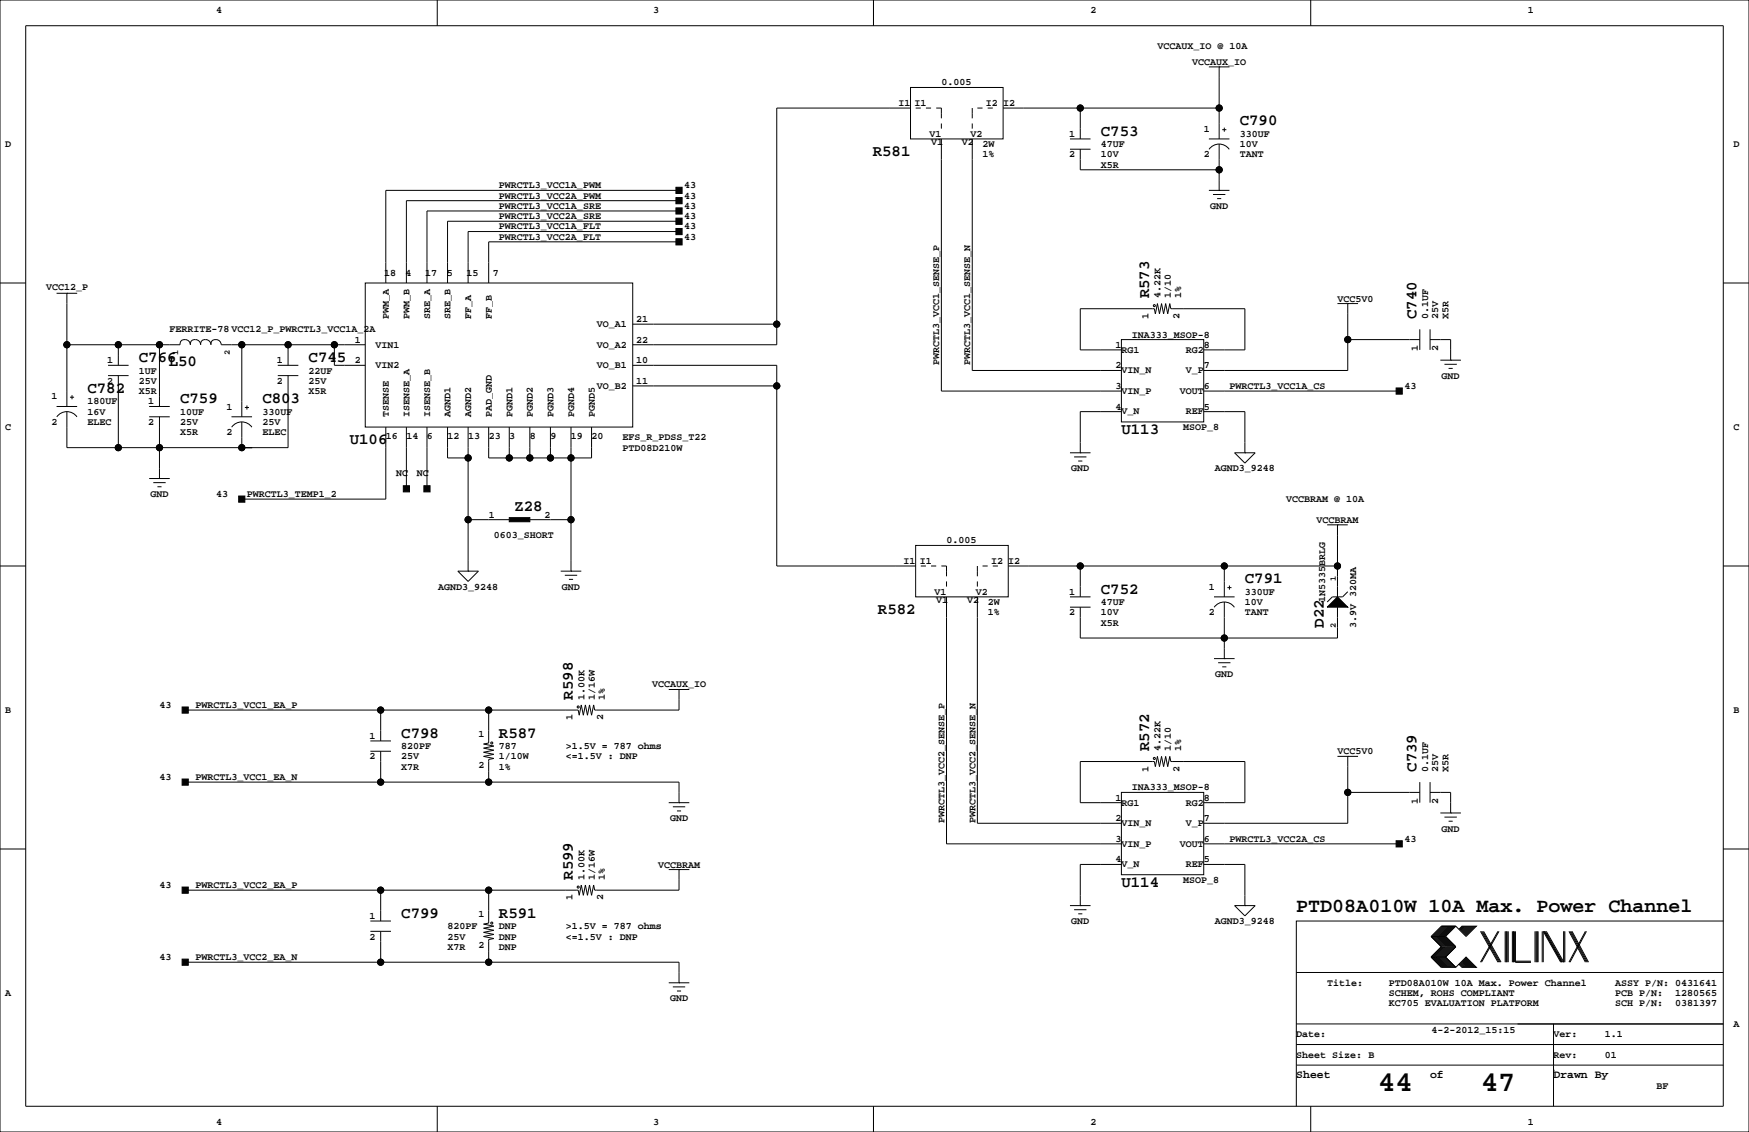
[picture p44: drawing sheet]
<svg xmlns="http://www.w3.org/2000/svg" width="432mm" height="279mm" viewBox="0 0 432 279" stroke-linecap="round" stroke-linejoin="round" font-family="sans-serif">
<defs><g id="words">
<g font-size="7.1">
<text x="340.3" y="269.3">44</text>
<text x="365.7" y="269.3">47</text>
</g>
<text font-size="4.9" x="320" y="225.1">PTD08A010W 10A Max. Power Channel</text>
<g font-size="3.9">
<text x="271.8" y="33.5">C753</text>
<text x="306.1" y="31">C790</text>
<text x="215.5" y="38.6">R581</text>
<text x="283.7" y="73.7" transform="rotate(-90 283.7 73.7)">R573</text>
<text x="349.7" y="78.7" transform="rotate(-90 349.7 78.7)">C740</text>
<text x="34.3" y="89.4">C766</text>
<text x="76.2" y="89.4">C745</text>
<text x="41.7" y="90.4">L50</text>
<text x="21.6" y="97">C782</text>
<text x="44.4" y="99.5">C759</text>
<text x="64.8" y="99.5">C803</text>
<text x="276.9" y="107.2">U113</text>
<text x="86.4" y="109.7">U106</text>
<text x="127" y="126.2">Z28</text>
<text x="307.3" y="144">C791</text>
<text x="271.8" y="146.5">C752</text>
<text x="216.7" y="151.6">R582</text>
<text x="326.9" y="154.9" transform="rotate(-90 326.9 154.9)">D22</text>
<text x="141.4" y="172.7" transform="rotate(-90 141.4 172.7)">R598</text>
<text x="99.1" y="182.1">C798</text>
<text x="123.2" y="182.1">R587</text>
<text x="283.7" y="185.4" transform="rotate(-90 283.7 185.4)">R572</text>
<text x="349.7" y="190.5" transform="rotate(-90 349.7 190.5)">C739</text>
<text x="141.4" y="217.2" transform="rotate(-90 141.4 217.2)">R599</text>
<text x="276.9" y="218.9">U114</text>
<text x="99.1" y="226.5">C799</text>
<text x="123.2" y="226.5">R591</text>
</g>
<g font-size="2.8">
<text x="320" y="266.1">Sheet</text>
<text x="353.1" y="266.1">of</text>
<text x="383.5" y="266.1">Drawn By</text>
</g>
<g font-size="2.5">
<text x="53.3" y="3.3">4</text>
<text x="161.3" y="3.3">3</text>
<text x="269.2" y="3.3">2</text>
<text x="377.2" y="3.3">1</text>
<text x="285.8" y="12.2">VCCAUX_IO @ 10A</text>
<text x="294.3" y="16">VCCAUX_IO</text>
<text x="232.4" y="21.1">0.005</text>
<text x="221.8" y="26.2">I1</text>
<text x="225.8" y="26.1">I1</text>
<text x="243.4" y="26.1">I2</text>
<text x="247.6" y="26.2">I2</text>
<text x="229.4" y="33.7">V1</text>
<text x="229.9" y="35.9">V1</text>
<text x="237.5" y="35.9">V2</text>
<text x="239.6" y="33.7">V2</text>
<text x="263.9" y="33.8">1</text>
<text x="297.2" y="32.5">1</text>
<text x="306.1" y="33.8">330UF</text>
<text x="1.3" y="36.3">D</text>
<text x="242.6" y="38.9">1%</text>
<text x="242.6" y="36.3">2W</text>
<text x="263.9" y="38.9">2</text>
<text x="271.8" y="36.3">47UF</text>
<text x="271.8" y="38.9">10V</text>
<text x="271.8" y="41.4">X5R</text>
<text x="297.2" y="38.9">2</text>
<text x="306.1" y="36.3">10V</text>
<text x="306.1" y="38.9">TANT</text>
<text x="428" y="36.3">D</text>
<text x="123.2" y="46.5">PWRCTL3_VCC1A_PWM</text>
<text x="168.9" y="46.5">43</text>
<text x="123.2" y="51.6">PWRCTL3_VCC1A_SRE</text>
<text x="123.2" y="49">PWRCTL3_VCC2A_PWM</text>
<text x="168.9" y="51.6">43</text>
<text x="168.9" y="49">43</text>
<text x="298.8" y="51.6">GND</text>
<text x="123.2" y="56.6">PWRCTL3_VCC1A_FLT</text>
<text x="123.2" y="59.2">PWRCTL3_VCC2A_FLT</text>
<text x="123.2" y="54.1">PWRCTL3_VCC2A_SRE</text>
<text x="168.9" y="56.6">43</text>
<text x="168.9" y="59.2">43</text>
<text x="168.9" y="54.1">43</text>
<text x="11.4" y="71.6">VCC12_P</text>
<text x="94.8" y="68.1">18</text>
<text x="100.1" y="68.1">4</text>
<text x="105" y="68.1">17</text>
<text x="110.3" y="68.1">5</text>
<text x="115.1" y="68.1">15</text>
<text x="121.7" y="68.1">7</text>
<text x="286.5" y="73.7" transform="rotate(-90 286.5 73.7)">4.22K</text>
<text x="289.1" y="73.7" transform="rotate(-90 289.1 73.7)">1/10</text>
<text x="291.6" y="73.7" transform="rotate(-90 291.6 73.7)">1%</text>
<text x="330.2" y="74.4">VCC5V0</text>
<text x="41.8" y="81.9">FERRITE-78 VCC12_P_PWRCTL3_VCC1A_2A</text>
<text x="96" y="78.7" transform="rotate(-90 96 78.7)">PWM_A</text>
<text x="101.1" y="78.7" transform="rotate(-90 101.1 78.7)">PWM_B</text>
<text x="106.2" y="78.7" transform="rotate(-90 106.2 78.7)">SRE_A</text>
<text x="111.3" y="78.7" transform="rotate(-90 111.3 78.7)">SRE_B</text>
<text x="116.3" y="78.7" transform="rotate(-90 116.3 78.7)">FF_A</text>
<text x="121.4" y="78.7" transform="rotate(-90 121.4 78.7)">FF_B</text>
<text x="147.3" y="80.8">VO_A1</text>
<text x="157.1" y="79.5">21</text>
<text x="279.4" y="83.3">INA333_MSOP-8</text>
<text x="283.6" y="78.7" transform="rotate(-90 283.6 78.7)">1</text>
<text x="291.2" y="78.7" transform="rotate(-90 291.2 78.7)">2</text>
<text x="352.6" y="78.7" transform="rotate(-90 352.6 78.7)">0.1UF</text>
<text x="355.1" y="78.7" transform="rotate(-90 355.1 78.7)">25V</text>
<text x="357.6" y="78.7" transform="rotate(-90 357.6 78.7)">X5R</text>
<text x="26.5" y="89.7">1</text>
<text x="68.4" y="89.7">1</text>
<text x="87.6" y="89.7">2</text>
<text x="87.6" y="84.6">1</text>
<text x="92.7" y="85.9">VIN1</text>
<text x="147.3" y="85.9">VO_A2</text>
<text x="157.1" y="89.7">10</text>
<text x="157.1" y="84.6">22</text>
<text x="275.4" y="85.9">1</text>
<text x="276.9" y="87.1">RG1</text>
<text x="292.7" y="87.1">RG2</text>
<text x="297.2" y="85.9">8</text>
<text x="350" y="86.6" transform="rotate(-90 350 86.6)">1</text>
<text x="355.1" y="86.6" transform="rotate(-90 355.1 86.6)">2</text>
<text x="26.5" y="94.7">2</text>
<text x="34.3" y="94.7">25V</text>
<text x="34.3" y="92.2">1UF</text>
<text x="68.4" y="94.7">2</text>
<text x="76.2" y="92.2">22UF</text>
<text x="76.2" y="94.7">25V</text>
<text x="92.7" y="90.9">VIN2</text>
<text x="147.3" y="90.9">VO_B1</text>
<text x="157.1" y="94.7">11</text>
<text x="231.9" y="90.2" transform="rotate(-90 231.9 90.2)">PWRCTL3_VCC1_SENSE_P</text>
<text x="239.5" y="90.2" transform="rotate(-90 239.5 90.2)">PWRCTL3_VCC1_SENSE_N</text>
<text x="275.4" y="90.9">2</text>
<text x="276.9" y="92.1">VIN_N</text>
<text x="292.7" y="92.1">V_P</text>
<text x="297.2" y="90.9">7</text>
<text x="355.9" y="93.5">GND</text>
<text x="12.7" y="98.6">1</text>
<text x="21.6" y="99.8">180UF</text>
<text x="34.3" y="97.3">X5R</text>
<text x="36.6" y="99.8">1</text>
<text x="55.9" y="101.1">1</text>
<text x="76.2" y="97.3">X5R</text>
<text x="147.3" y="96">VO_B2</text>
<text x="275.4" y="101.1">4</text>
<text x="275.4" y="96">3</text>
<text x="276.9" y="97.2">VIN_P</text>
<text x="291.3" y="97.2">VOUT</text>
<text x="297.2" y="101.1">5</text>
<text x="297.2" y="96">6</text>
<text x="303.5" y="96">PWRCTL3_VCC1A_CS</text>
<text x="346.7" y="96">43</text>
<text x="1.3" y="106.2">C</text>
<text x="12.7" y="104.9">2</text>
<text x="21.6" y="102.4">16V</text>
<text x="21.6" y="104.9">ELEC</text>
<text x="36.6" y="104.9">2</text>
<text x="44.4" y="107.4">X5R</text>
<text x="44.4" y="104.9">25V</text>
<text x="44.4" y="102.4">10UF</text>
<text x="55.9" y="107.4">2</text>
<text x="64.8" y="107.4">ELEC</text>
<text x="64.8" y="104.9">25V</text>
<text x="64.8" y="102.4">330UF</text>
<text x="96" y="102.9" transform="rotate(-90 96 102.9)">TSENSE</text>
<text x="101.1" y="102.9" transform="rotate(-90 101.1 102.9)">ISENSE_A</text>
<text x="106.2" y="102.9" transform="rotate(-90 106.2 102.9)">ISENSE_B</text>
<text x="111.3" y="102.9" transform="rotate(-90 111.3 102.9)">AGND1</text>
<text x="116.3" y="102.9" transform="rotate(-90 116.3 102.9)">AGND2</text>
<text x="121.4" y="102.9" transform="rotate(-90 121.4 102.9)">PAD_GND</text>
<text x="126.5" y="102.9" transform="rotate(-90 126.5 102.9)">PGND1</text>
<text x="131.6" y="102.9" transform="rotate(-90 131.6 102.9)">PGND2</text>
<text x="136.7" y="102.9" transform="rotate(-90 136.7 102.9)">PGND3</text>
<text x="141.7" y="102.9" transform="rotate(-90 141.7 102.9)">PGND4</text>
<text x="146.8" y="102.9" transform="rotate(-90 146.8 102.9)">PGND5</text>
<text x="276.9" y="102.3">V_N</text>
<text x="292.1" y="106.2">MSOP_8</text>
<text x="292.7" y="102.3">REF</text>
<text x="428" y="106.2">C</text>
<text x="95.2" y="108.3">16</text>
<text x="100.3" y="108.3">14</text>
<text x="105.4" y="108.3">6</text>
<text x="110.5" y="108.3">12</text>
<text x="115.6" y="108.3">13</text>
<text x="120.6" y="108.3">23</text>
<text x="125.7" y="108.3">3</text>
<text x="130.8" y="108.3">8</text>
<text x="135.9" y="108.3">9</text>
<text x="141" y="108.3">19</text>
<text x="146" y="108.3">20</text>
<text x="153.7" y="108.7">EFS_R_PDSS_T22</text>
<text x="153.7" y="111.3">PTD08D210W</text>
<text x="97.8" y="117.6">NC</text>
<text x="102.9" y="117.6">NC</text>
<text x="264.5" y="116.3">GND</text>
<text x="299.9" y="116.3">AGND3_9248</text>
<text x="37.1" y="122.7">GND</text>
<text x="53.3" y="122.7">43</text>
<text x="61" y="122.7">PWRCTL3_TEMP1_2</text>
<text x="317.5" y="124">VCCBRAM @ 10A</text>
<text x="120.6" y="127.8">1</text>
<text x="134.4" y="127.8">2</text>
<text x="325" y="129">VCCBRAM</text>
<text x="121.9" y="132.8">0603_SHORT</text>
<text x="233.7" y="134.1">0.005</text>
<text x="223.1" y="139.2">I1</text>
<text x="227.1" y="139.1">I1</text>
<text x="244.7" y="139.1">I2</text>
<text x="248.9" y="139.2">I2</text>
<text x="108.2" y="145.5">AGND3_9248</text>
<text x="138.7" y="145.5">GND</text>
<text x="230.7" y="146.7">V1</text>
<text x="231.1" y="148.9">V1</text>
<text x="238.8" y="148.9">V2</text>
<text x="240.9" y="146.7">V2</text>
<text x="243.8" y="149.4">2W</text>
<text x="263.9" y="146.8">1</text>
<text x="271.8" y="149.4">47UF</text>
<text x="298.5" y="145.5">1</text>
<text x="307.3" y="146.8">330UF</text>
<text x="307.3" y="149.4">10V</text>
<text x="327.2" y="148.6" transform="rotate(-90 327.2 148.6)">1N5335BRLG</text>
<text x="243.8" y="151.9">1%</text>
<text x="263.9" y="151.9">2</text>
<text x="271.8" y="151.9">10V</text>
<text x="271.8" y="154.4">X5R</text>
<text x="298.5" y="151.9">2</text>
<text x="307.3" y="151.9">TANT</text>
<text x="334.8" y="154.9" transform="rotate(-90 334.8 154.9)">3.9V 320MA</text>
<text x="300" y="167.1">GND</text>
<text x="144.3" y="172.7" transform="rotate(-90 144.3 172.7)">1.00K</text>
<text x="146.8" y="172.7" transform="rotate(-90 146.8 172.7)">1/16W</text>
<text x="149.4" y="172.7" transform="rotate(-90 149.4 172.7)">1%</text>
<text x="161" y="169.7">VCCAUX_IO</text>
<text x="1.3" y="176">B</text>
<text x="39.4" y="174.8">43</text>
<text x="48.3" y="174.8">PWRCTL3_VCC1_EA_P</text>
<text x="141.3" y="177.8" transform="rotate(-90 141.3 177.8)">1</text>
<text x="148.9" y="177.8" transform="rotate(-90 148.9 177.8)">2</text>
<text x="428" y="176">B</text>
<text x="91.2" y="182.4">1</text>
<text x="99.1" y="184.9">820PF</text>
<text x="118.1" y="182">1</text>
<text x="123.2" y="184.9">787</text>
<text x="139.7" y="184.9">&gt;1.5V = 787 ohms</text>
<text x="286.5" y="185.4" transform="rotate(-90 286.5 185.4)">4.22K</text>
<text x="289.1" y="185.4" transform="rotate(-90 289.1 185.4)">1/10</text>
<text x="291.6" y="185.4" transform="rotate(-90 291.6 185.4)">1%</text>
<text x="91.2" y="187.5">2</text>
<text x="99.1" y="187.5">25V</text>
<text x="99.1" y="190">X7R</text>
<text x="118.1" y="189.6">2</text>
<text x="123.2" y="187.5">1/10W</text>
<text x="123.2" y="190">1%</text>
<text x="139.7" y="187.5">&lt;=1.5V : DNP</text>
<text x="283.6" y="190.5" transform="rotate(-90 283.6 190.5)">1</text>
<text x="291.2" y="190.5" transform="rotate(-90 291.2 190.5)">2</text>
<text x="330.2" y="186.2">VCC5V0</text>
<text x="352.6" y="190.5" transform="rotate(-90 352.6 190.5)">0.1UF</text>
<text x="355.1" y="190.5" transform="rotate(-90 355.1 190.5)">25V</text>
<text x="357.6" y="190.5" transform="rotate(-90 357.6 190.5)">X5R</text>
<text x="39.4" y="192.5">43</text>
<text x="48.3" y="192.5">PWRCTL3_VCC1_EA_N</text>
<text x="275.4" y="197.6">1</text>
<text x="279.4" y="195.1">INA333_MSOP-8</text>
<text x="297.2" y="197.6">8</text>
<text x="165.4" y="202.7">GND</text>
<text x="233.2" y="203.2" transform="rotate(-90 233.2 203.2)">PWRCTL3_VCC2_SENSE_P</text>
<text x="240.8" y="203.2" transform="rotate(-90 240.8 203.2)">PWRCTL3_VCC2_SENSE_N</text>
<text x="275.4" y="202.7">2</text>
<text x="276.9" y="198.8">RG1</text>
<text x="276.9" y="203.9">VIN_N</text>
<text x="292.7" y="198.8">RG2</text>
<text x="292.7" y="203.9">V_P</text>
<text x="297.2" y="202.7">7</text>
<text x="350" y="198.3" transform="rotate(-90 350 198.3)">1</text>
<text x="355.1" y="198.3" transform="rotate(-90 355.1 198.3)">2</text>
<text x="275.4" y="207.8">3</text>
<text x="276.9" y="209">VIN_P</text>
<text x="291.3" y="209">VOUT</text>
<text x="297.2" y="207.8">6</text>
<text x="303.5" y="207.8">PWRCTL3_VCC2A_CS</text>
<text x="346.7" y="207.8">43</text>
<text x="355.9" y="205.2">GND</text>
<text x="162.5" y="214.1">VCCBRAM</text>
<text x="275.4" y="212.9">4</text>
<text x="276.9" y="214.1">V_N</text>
<text x="292.7" y="214.1">REF</text>
<text x="297.2" y="212.9">5</text>
<text x="39.4" y="219.2">43</text>
<text x="48.3" y="219.2">PWRCTL3_VCC2_EA_P</text>
<text x="144.3" y="217.2" transform="rotate(-90 144.3 217.2)">1.00K</text>
<text x="146.8" y="217.2" transform="rotate(-90 146.8 217.2)">1/16W</text>
<text x="149.4" y="217.2" transform="rotate(-90 149.4 217.2)">1%</text>
<text x="292.1" y="217.9">MSOP_8</text>
<text x="91.2" y="226.8">1</text>
<text x="118.1" y="226.4">1</text>
<text x="141.3" y="222.2" transform="rotate(-90 141.3 222.2)">1</text>
<text x="148.9" y="222.2" transform="rotate(-90 148.9 222.2)">2</text>
<text x="91.2" y="231.9">2</text>
<text x="110.5" y="231.9">25V</text>
<text x="110.5" y="229.4">820PF</text>
<text x="123.2" y="229.4">DNP</text>
<text x="123.2" y="231.9">DNP</text>
<text x="139.7" y="229.4">&gt;1.5V = 787 ohms</text>
<text x="139.7" y="231.9">&lt;=1.5V : DNP</text>
<text x="264.5" y="228.1">GND</text>
<text x="299.9" y="228.1">AGND3_9248</text>
<text x="39.4" y="237">43</text>
<text x="48.3" y="237">PWRCTL3_VCC2_EA_N</text>
<text x="110.5" y="234.4">X7R</text>
<text x="118.1" y="234">2</text>
<text x="123.2" y="234.4">DNP</text>
<text x="1.3" y="245.9">A</text>
<text x="327.7" y="243.3">Title:</text>
<text x="342.9" y="243.3">PTD08A010W 10A Max. Power Channel</text>
<text x="342.9" y="245.9">SCHEM, ROHS COMPLIANT</text>
<text x="398.8" y="243.3">ASSY P/N: 0431641</text>
<text x="398.8" y="245.9">PCB P/N:</text>
<text x="413.6" y="245.9">1280565</text>
<text x="165.4" y="247.1">GND</text>
<text x="342.9" y="248.4">KC705 EVALUATION PLATFORM</text>
<text x="398.8" y="248.4">SCH P/N:</text>
<text x="413.6" y="248.4">0381397</text>
<text x="320" y="256">Date:</text>
<text x="353.4" y="255">4-2-2012_15:15</text>
<text x="383.5" y="256">Ver:</text>
<text x="396.2" y="256">1.1</text>
<text x="428" y="253.5">A</text>
<text x="320" y="261.1">Sheet Size: B</text>
<text x="383.5" y="261.1">Rev:</text>
<text x="396.2" y="261.1">01</text>
<text x="408.9" y="268.7">BF</text>
<text x="53.3" y="277.6">4</text>
<text x="161.3" y="277.6">3</text>
<text x="269.2" y="277.6">2</text>
<text x="377.2" y="277.6">1</text>
</g>
<g font-size="2.1">
<text x="44" y="87.6" transform="rotate(-90 44 87.6)">1</text>
<text x="56.7" y="87.6" transform="rotate(-90 56.7 87.6)">2</text>
<text x="329.8" y="143.5" transform="rotate(-90 329.8 143.5)">1</text>
<text x="329.8" y="154.9" transform="rotate(-90 329.8 154.9)">2</text>
</g>
</g></defs>
<g fill="none" stroke="#000" stroke-width=".25">
<path d="M0 0h431.8v279.4h-431.8zM6.3 6.4h419.1v266.6h-419.1zM107.9 0v6.4M215.6 0v6.4M298.4 16.5h5.1M301 16.5h.1M301 16.5v17.8M323.6 0v6.4M224.8 21.6h22.8v12.7h-22.8zM224.8 26.7h-33v58.4h-35.6M226.1 26.7h1.2M228.6 26.7h1.3"/>
<path d="M231.1 26.7h1.3v2.5M232.4 30.5v1.3M232.4 34.3v62.2h44.5M240 34.3v57.1h36.9M240 26.7v2.5M240 30.5v1.3M241.3 26.7h1.3M243.8 26.7h1.3M247.6 26.7h53.4M264.2 34.3h5M264.2 36.8h5M266.7 26.7v7.6"/>
<path d="M266.7 36.8v5.1h34.3M298.4 34.3h5.1M298.5 36.9a3 3 0 0 1 5 0M301 35.6v11.4M301.8 32h1M302.3 31.5v1M167.6 52.1h-62.2v17.7M167.6 49.5h-67.3v20.3M167.6 59.7h-47v10.1M167.6 57.2h-52v12.6M167.6 54.6h-57.1v15.2M167.6 47h-72.4v22.8"/>
<path d="M298.4 47h5.1M299.5 48h3M300.5 49h1M301 47h.1M0 69.8h6.3M14 72.4h5M16.5 72.4h.1M16.5 72.4v27.9M90.2 69.8h66v35.6h-66zM330.2 74.9h5.1M332.7 74.9h.1M332.7 74.9v16.5h-35.5"/>
<path d="M425.4 69.8h6.4M16.5 85.1h27.9M17.3 98h1M17.8 97.5v1.1M26.7 90.2h5M26.7 92.7h5M29.2 85.1v5.1M29.2 92.7v17.8M39.4 85.1v15.2M45.7 83.9a1.02 1.02 0 0 0-1.2 1.2M45.7 83.8a1.27 1.27 0 0 1 1.3 1.3M48.3 83.9a1.02 1.02 0 0 0-1.3 1.2"/>
<path d="M48.3 83.8a1.27 1.27 0 0 1 1.2 1.3M50.8 83.9a1.02 1.02 0 0 0-1.2 1.2M50.8 83.8a1.27 1.27 0 0 1 1.3 1.3M53.3 83.9a1.02 1.02 0 0 0-1.2 1.2M53.3 83.8a1.27 1.27 0 0 1 1.3 1.3h35.6M59.7 85.1v17.8M68.6 90.2h5.1M68.6 92.7h5.1M71.1 85.1v5.1M71.1 92.7v17.8h-54.6v-8.9M82.5 85.1v5.1h7.7M156.2 90.2h35.6v49.5h34.3"/>
<path d="M156.2 95.2h35.6M156.2 80h35.6M276.9 83.8h20.3v20.3h-20.3zM276.9 86.4h-10.2v-10.2h18.3l.2 1.3 .6-2.6 .5 2.6 .5-2.6 .5 2.6 .5-2.6 .5 2.6 .5-2.6 .3 1.3h18.2v10.2h-10.1M297.2 96.5h48.2M332.7 83.8h17.8M350.5 81.3v5.1M353.1 83.8h5v5.1M353.1 81.3v5.1M355.6 88.9h5.1M356.6 89.9h3.1M357.6 90.9h1"/>
<path d="M358.1 88.9h.1M14 100.3h5M14 102.9a3 3 0 0 1 5 0M36.8 102.9h5.1M36.8 100.3h5.1M36.8 118.1h5.1M37.8 119.1h3.1M39.4 118.1h.1M39.4 102.9v15.2M57.1 102.9h5.1M57.2 105.4a3 3 0 0 1 5 0M59.7 104.1v6.4"/>
<path d="M60.5 100.6h1M61 100.1v1M95.2 105.4v17.8h-35.5M100.3 105.4v15.3M105.4 105.4v15.3M110.5 105.4v7.6h5.1M115.6 105.4v35.6M120.6 105.4v7.6h25.4v-7.6M125.7 105.4v7.6M130.8 105.4v7.6M135.9 105.4v7.6M141 105.4v35.6"/>
<path d="M264.2 111.8h5M265.2 112.8h3M266.2 113.8h1M266.7 111.8h.1M276.9 101.6h-10.2v10.2M297.2 101.6h10.1v10.2M304.8 111.8h5.1l-2.6 2.5zM307.3 111.8h.1M0 139.7h6.3M38.9 120.1h1M115.6 128.3h10.1M130.8 128.3h10.2"/>
<path d="M226.1 134.6h22.8v12.7h-22.8zM227.3 139.7h1.3M229.9 139.7h1.2M232.4 139.7h1.3v2.5M241.3 139.7v2.5M242.6 139.7h1.2M245.1 139.7h1.3M248.9 139.7h81.3M266.7 139.7v7.6M302.3 139.7v7.6M327.7 129.5h5M330.2 129.5h.1"/>
<path d="M330.2 129.5v17.8M425.4 139.7h6.4M113 141h5.1l-2.5 2.5zM115.6 141h.1M138.4 141h5.1M139.4 142h3.1M140.5 143h1M141 141h.1M233.7 147.3v61h43.2M233.7 143.5v1.3M241.3 147.3v55.9h35.6M241.3 143.5v1.3"/>
<path d="M264.2 147.3h5M264.2 149.9h5M266.7 149.9v7.6h63.5v-7.6M299.7 147.3h5.1M299.8 149.9a3 3 0 0 1 5 0M302.3 148.6v14M303 145h1M303.5 144.5v1M332.7 146l-1.2 1.3h-2.6l-1.2 1.3M94 175.3v7.6M120.6 175.3v8.1l-1.2 .2 2.5 .5-2.5 .6 2.5 .5-2.5 .5 2.5 .5-2.5 .5 2.5 .5-1.3 .3v5.5M165.1 170.2h5.1"/>
<path d="M167.6 170.2h.1M167.6 170.2v5.1h-20.8l-.2-1.3-.6 2.5-.5-2.5-.5 2.5-.5-2.5-.5 2.5-.5-2.5-.5 2.5-.3-1.2h-97M299.7 162.6h5.1M300.7 163.6h3.1M301.8 164.6h1M302.3 162.6h.1M45.7 193h121.9v5.1M91.4 185.4h5.1M91.4 182.9h5.1M94 185.4v7.6M165.1 198.1h5.1M166.1 199.1h3.1"/>
<path d="M167.6 198.1h.1M276.9 195.6h20.3v20.3h-20.3zM276.9 198.1h-10.2v-10.1h18.3l.2 1.2 .6-2.5 .5 2.5 .5-2.5 .5 2.5 .5-2.5 .5 2.5 .5-2.5 .3 1.3h18.2v10.1h-10.1M330.2 186.7h5.1M332.7 186.7h.1M332.7 186.7v16.5h-35.5M332.7 195.6h17.8M350.5 193v5.1M353.1 195.6h5v5.1M353.1 193v5.1M0 209.5h6.3M94 219.7v7.6"/>
<path d="M120.6 219.7v8.1l-1.2 .3 2.5 .5-2.5 .5 2.5 .5-2.5 .5 2.5 .5-2.5 .5 2.5 .5-1.3 .3v5.6M165.1 214.6h5.1M167.1 200.2h1M167.6 214.6h.1M167.6 214.6v5.1h-20.8l-.2-1.3-.6 2.6-.5-2.6-.5 2.6-.5-2.6-.5 2.6-.5-2.6-.5 2.6-.3-1.3h-97M276.9 213.4h-10.2v10.1M297.2 213.4h10.1v10.1M297.2 208.3h48.2M355.6 200.7h5.1M356.6 201.7h3.1M357.6 202.7h1M358.1 200.7h.1"/>
<path d="M425.4 209.5h6.4M45.7 237.5h121.9v5.1M91.4 229.9h5.1M91.4 227.3h5.1M94 229.9v7.6M264.2 223.5h5M265.2 224.5h3M266.2 225.6h1M266.7 223.5h.1M304.8 223.5h5.1l-2.6 2.6zM307.3 223.5h.1M353.3 236.2l2.6 2.6h3.5"/>
<path d="M353.3 231.1l2.6 2.6-2.6 2.5M353.3 236.2h3.6M353.3 231.1h3.6M356.1 228.6l-2.5 2.5 2.5 2.6-2.5 2.5 2.5 2.6M356.4 228.6l-2.6 2.5 2.6 2.6-2.6 2.5 2.6 2.6M356.6 228.6l-2.5 2.5 2.5 2.6-2.5 2.5 2.5 2.6M356.9 228.6l-2.6 2.5 2.6 2.6-2.6 2.5 2.6 2.6M356.9 231.1l2.5 2.6-2.5 2.5M356.9 236.2l2.5 2.6M357.1 228.6l-2.5 2.5 2.5 2.6-2.5 2.5 2.5 2.6M357.4 228.6l-2.6 2.5 2.6 2.6-2.6 2.5 2.6 2.6M357.6 228.6l-2.5 2.5 2.5 2.6-2.5 2.5 2.5 2.6"/>
<path d="M357.9 228.6l-2.6 2.5 2.6 2.6-2.6 2.5 2.6 2.6M358.1 228.6l-2.5 2.5 2.5 2.6-2.5 2.5 2.5 2.6M358.4 228.6l-2.5 2.5 2.5 2.6-2.5 2.5 2.5 2.6M358.6 228.6l-2.5 2.5 2.5 2.6-2.5 2.5 2.5 2.6M358.9 228.6l-2.5 2.5 2.5 2.6-2.5 2.5 2.5 2.6M359.2 228.6l-2.6 2.5 2.6 2.6-2.6 2.5 2.6 2.6M359.4 228.6l2.5 2.5 2.6-2.5h-3.6l-.7 .8M359.4 228.6h-3.5l-2.6 2.5M359.4 228.6l-2.5 2.5M360.2 238l.7 .8h3.6l-2.6-2.6-2.5 2.6M360.4 237.7l1 1.1M360.4 238l.8 .8"/>
<path d="M360.7 237.5l1.2 1.3M360.7 237.7l1 1.1M360.9 237.2l1.6 1.6M360.9 237.5l1.3 1.3M361.2 237l1.8 1.8M361.2 237.2l1.5 1.6M361.2 228.6l-.8 .8M361.4 236.7l2.1 2.1M361.4 237l1.8 1.8M361.4 228.6l-1 1M361.7 236.5l2.3 2.3M361.7 236.7l2 2.1"/>
<path d="M361.7 228.6l-1 1M361.9 236.5l2.3 2.3M361.9 228.6l-1.2 1.3M362.2 228.6l-1.3 1.3M362.5 228.6l-1.6 1.5M362.7 228.6l-1.5 1.5M363 228.6l-1.8 1.8M363.2 228.6l-1.8 1.8M363.5 228.6l-2.1 2M363.7 228.6l-2 2M364 228.6l-2.3 2.3M364.2 228.6l-2.3 2.3"/>
<path d="M365.5 229.9l4.3 7.6M365.8 229.9l4.3 7.6M366 229.9l4.3 7.6M366.3 229.9l4.3 7.6M369.8 229.9l-4.3 7.6M370.1 229.9l-4.3 7.6M371.6 229.9v7.6M371.9 229.9v7.6M372.1 229.9v7.6M372.4 229.9v7.6M373.4 229.9v7.6M373.6 229.9v7.6"/>
<path d="M373.9 229.9v7.6M374.1 229.9v7.6h3.9M374.1 237.2h3.9M379 229.9v7.6M379.2 229.9v7.6M379.5 229.9v7.6M379.7 229.9v7.6M380.7 229.9v7.6M381 237.5v-7.6l4.3 7.6M381.3 229.9l4.3 7.6M381.5 229.9l4.3 7.6M381.8 229.9l4.3 7.6v-7.6"/>
<path d="M386.3 229.9v7.6M387.3 229.9l4.1 7.6M387.6 229.9l4.1 7.6M387.9 229.9l4 7.6M388.1 229.9l4.1 7.6M391.4 229.9l-4.1 7.6M391.7 229.9l-4.1 7.6M425.4 227.3h-105.4v35.6M165.1 242.6h5.1M166.1 243.6h3.1M167.1 244.6h1M167.6 242.6h.1"/>
<path d="M320 257.8h105.4M320 252.7h105.4M320 240h105.4M383.5 252.7v20.3M107.9 273v6.4M215.6 273v6.4M320 262.9v10.1M320 262.9h105.4M323.6 273v6.4M383.5 264.2h.1"/>
<circle cx="266.7" cy="26.7" r=".76"/>
<circle cx="301" cy="26.7" r=".76"/>
<circle cx="301" cy="41.9" r=".76"/>
<circle cx="285" cy="75.4" r=".25"/>
<circle cx="16.5" cy="85.1" r=".76"/>
<circle cx="29.2" cy="85.1" r=".76"/>
<circle cx="39.4" cy="85.1" r=".76"/>
<circle cx="59.7" cy="85.1" r=".76"/>
<circle cx="71.1" cy="85.1" r=".76"/>
<circle cx="82.6" cy="85.1" r=".76"/>
<circle cx="191.8" cy="80" r=".76"/>
<circle cx="191.8" cy="95.2" r=".76"/>
<circle cx="332.7" cy="83.8" r=".76"/>
<circle cx="29.2" cy="110.5" r=".76"/>
<circle cx="39.4" cy="110.5" r=".76"/>
<circle cx="59.7" cy="110.5" r=".76"/>
<circle cx="115.6" cy="113" r=".76"/>
<circle cx="125.7" cy="113" r=".76"/>
<circle cx="130.8" cy="113" r=".76"/>
<circle cx="135.9" cy="113" r=".76"/>
<circle cx="141" cy="113" r=".76"/>
<circle cx="115.6" cy="128.3" r=".76"/>
<circle cx="141" cy="128.3" r=".76"/>
<circle cx="266.7" cy="139.7" r=".76"/>
<circle cx="302.3" cy="139.7" r=".76"/>
<circle cx="330.2" cy="139.7" r=".76"/>
<circle cx="302.3" cy="157.5" r=".76"/>
<circle cx="94" cy="175.3" r=".76"/>
<circle cx="120.7" cy="175.3" r=".76"/>
<circle cx="142.7" cy="174.5" r=".25"/>
<circle cx="94" cy="193" r=".76"/>
<circle cx="120.7" cy="193" r=".76"/>
<circle cx="121.4" cy="183.4" r=".25"/>
<circle cx="285" cy="187.2" r=".25"/>
<circle cx="332.7" cy="195.6" r=".76"/>
<circle cx="94" cy="219.7" r=".76"/>
<circle cx="120.7" cy="219.7" r=".76"/>
<circle cx="142.7" cy="218.9" r=".25"/>
<circle cx="94" cy="237.5" r=".76"/>
<circle cx="120.7" cy="237.5" r=".76"/>
<circle cx="121.4" cy="227.8" r=".25"/>
</g>
<g fill="#000" stroke="#000" stroke-width=".25">
<path d="M166.9 46.2h1.5v1.6h-1.5z" fill-rule="evenodd"/>
<path d="M166.9 48.8h1.5v1.5h-1.5z" fill-rule="evenodd"/>
<path d="M166.9 53.8h1.5v1.6h-1.5z" fill-rule="evenodd"/>
<path d="M166.9 51.3h1.5v1.5h-1.5z" fill-rule="evenodd"/>
<path d="M166.9 56.4h1.5v1.5h-1.5z" fill-rule="evenodd"/>
<path d="M166.9 58.9h1.5v1.6h-1.5z" fill-rule="evenodd"/>
<path d="M344.7 95.8h1.5v1.5h-1.5z" fill-rule="evenodd"/>
<path d="M58.9 122.4h1.6v1.6h-1.6z" fill-rule="evenodd"/>
<path d="M99.6 119.9h1.5v1.5h-1.5z" fill-rule="evenodd"/>
<path d="M104.6 119.9h1.6v1.5h-1.6z" fill-rule="evenodd"/>
<path d="M125.7 127.8h5.1v1h-5.1z" fill-rule="evenodd"/>
<path d="M327.7 149.9l2.5-2.6 2.5 2.6z" fill-rule="evenodd"/>
<path d="M45 174.5h1.5v1.5h-1.5z" fill-rule="evenodd"/>
<path d="M45 192.3h1.5v1.5h-1.5z" fill-rule="evenodd"/>
<path d="M344.7 207.5h1.5v1.5h-1.5z" fill-rule="evenodd"/>
<path d="M45 218.9h1.5v1.6h-1.5z" fill-rule="evenodd"/>
<path d="M45 236.7h1.5v1.6h-1.5z" fill-rule="evenodd"/>
<circle cx="266.7" cy="26.7" r=".76"/>
<circle cx="301" cy="26.7" r=".76"/>
<circle cx="301" cy="41.9" r=".76"/>
<circle cx="16.5" cy="85.1" r=".76"/>
<circle cx="29.2" cy="85.1" r=".76"/>
<circle cx="39.4" cy="85.1" r=".76"/>
<circle cx="59.7" cy="85.1" r=".76"/>
<circle cx="71.1" cy="85.1" r=".76"/>
<circle cx="82.6" cy="85.1" r=".76"/>
<circle cx="191.8" cy="80" r=".76"/>
<circle cx="191.8" cy="95.2" r=".76"/>
<circle cx="332.7" cy="83.8" r=".76"/>
<circle cx="29.2" cy="110.5" r=".76"/>
<circle cx="39.4" cy="110.5" r=".76"/>
<circle cx="59.7" cy="110.5" r=".76"/>
<circle cx="115.6" cy="113" r=".76"/>
<circle cx="125.7" cy="113" r=".76"/>
<circle cx="130.8" cy="113" r=".76"/>
<circle cx="135.9" cy="113" r=".76"/>
<circle cx="141" cy="113" r=".76"/>
<circle cx="115.6" cy="128.3" r=".76"/>
<circle cx="141" cy="128.3" r=".76"/>
<circle cx="266.7" cy="139.7" r=".76"/>
<circle cx="302.3" cy="139.7" r=".76"/>
<circle cx="330.2" cy="139.7" r=".76"/>
<circle cx="302.3" cy="157.5" r=".76"/>
<circle cx="94" cy="175.3" r=".76"/>
<circle cx="120.7" cy="175.3" r=".76"/>
<circle cx="94" cy="193" r=".76"/>
<circle cx="120.7" cy="193" r=".76"/>
<circle cx="332.7" cy="195.6" r=".76"/>
<circle cx="94" cy="219.7" r=".76"/>
<circle cx="120.7" cy="219.7" r=".76"/>
<circle cx="94" cy="237.5" r=".76"/>
<circle cx="120.7" cy="237.5" r=".76"/>
</g>
<use href="#words"/>
</svg>
